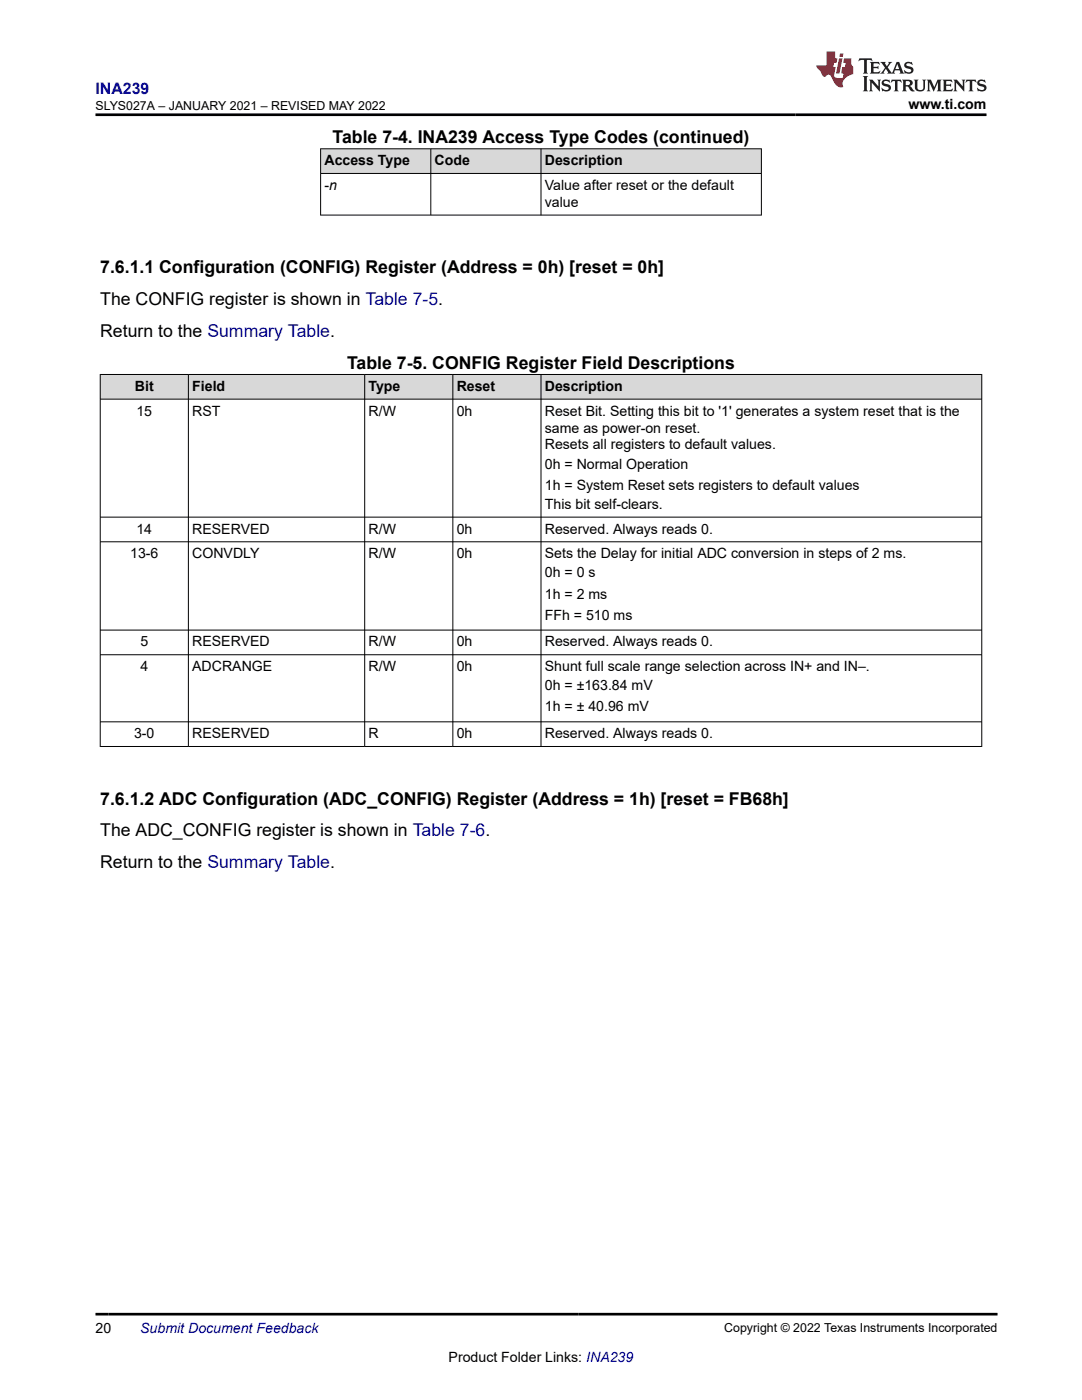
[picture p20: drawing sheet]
<svg xmlns="http://www.w3.org/2000/svg" width="216mm" height="279mm" viewBox="0 0 216 279" stroke-linecap="round" stroke-linejoin="round" font-family="sans-serif">
<defs><g id="words">
<g font-size="3.5">
<text x="66.4" y="28.5">Table 7-4. INA239 Access Type Codes (continued)</text>
<text x="20" y="54.5">7.6.1.1 Configuration (CONFIG) Register (Address = 0h) [reset = 0h]</text>
<text x="20" y="60.9">The CONFIG register is shown in Table 7-5.</text>
<text x="20" y="67.2">Return to the Summary Table.</text>
<text x="69.3" y="73.6">Table 7-5. CONFIG Register Field Descriptions</text>
<text x="20" y="160.6">7.6.1.2 ADC Configuration (ADC_CONFIG) Register (Address = 1h) [reset = FB68h]</text>
<text x="20" y="166.9">The ADC_CONFIG register is shown in Table 7-6.</text>
<text x="20" y="173.3">Return to the Summary Table.</text>
</g>
<text font-size="3.2" fill="#00f" x="19" y="18.7">INA239</text>
<g font-size="2.8">
<text x="181.3" y="21.8">www.ti.com</text>
<text x="64.7" y="33">Access Type</text>
<text x="86.7" y="33">Code</text>
<text x="108.7" y="33">Description</text>
<text x="64.7" y="37.9">-n</text>
<text x="108.7" y="37.9">Value after reset or the default</text>
<text x="108.7" y="41.3">value</text>
<text x="26.9" y="78">Bit</text>
<text x="27.2" y="82.9">15</text>
<text x="38.4" y="78">Field</text>
<text x="38.4" y="82.9">RST</text>
<text x="73.5" y="78">Type</text>
<text x="73.5" y="82.9">R/W</text>
<text x="91.1" y="78">Reset</text>
<text x="91.1" y="82.9">0h</text>
<text x="108.7" y="78">Description</text>
<text x="108.7" y="82.9">Reset Bit. Setting this bit to '1' generates a system reset that is the</text>
<text x="108.7" y="86.3">same as power-on reset.</text>
<text x="108.7" y="89.7">Resets all registers to default values.</text>
<text x="108.7" y="93.5">0h = Normal Operation</text>
<text x="108.7" y="97.7">1h = System Reset sets registers to default values</text>
<text x="108.7" y="101.6">This bit self-clears.</text>
<text x="27.2" y="106.5">14</text>
<text x="38.4" y="106.5">RESERVED</text>
<text x="73.5" y="106.5">R/W</text>
<text x="91.1" y="106.5">0h</text>
<text x="108.7" y="106.5">Reserved. Always reads 0.</text>
<text x="26" y="111.4">13-6</text>
<text x="38.4" y="111.4">CONVDLY</text>
<text x="73.5" y="111.4">R/W</text>
<text x="91.1" y="111.4">0h</text>
<text x="108.7" y="111.4">Sets the Delay for initial ADC conversion in steps of 2 ms.</text>
<text x="108.7" y="115.2">0h = 0 s</text>
<text x="108.7" y="119.4">1h = 2 ms</text>
<text x="108.7" y="123.7">FFh = 510 ms</text>
<text x="28" y="129">5</text>
<text x="38.4" y="129">RESERVED</text>
<text x="73.5" y="129">R/W</text>
<text x="91.1" y="129">0h</text>
<text x="108.7" y="129">Reserved. Always reads 0.</text>
<text x="28" y="133.9">4</text>
<text x="38.4" y="133.9">ADCRANGE</text>
<text x="73.5" y="133.9">R/W</text>
<text x="91.1" y="133.9">0h</text>
<text x="108.7" y="133.9">Shunt full scale range selection across IN+ and IN–.</text>
<text x="108.7" y="137.8">0h = ±163.84 mV</text>
<text x="108.7" y="142">1h = ± 40.96 mV</text>
<text x="26.8" y="147.3">3-0</text>
<text x="38.4" y="147.3">RESERVED</text>
<text x="73.5" y="147.3">R</text>
<text x="91.1" y="147.3">0h</text>
<text x="108.7" y="147.3">Reserved. Always reads 0.</text>
<text x="19" y="266.1">20</text>
<text x="89.5" y="271.7">Product Folder Links: INA239</text>
</g>
<text font-size="2.8" fill="#00f" x="28" y="266.1">Submit Document Feedback</text>
<g font-size="2.5">
<text x="19" y="21.9">SLYS027A – JANUARY 2021 – REVISED MAY 2022</text>
<text x="144.5" y="265.8">Copyright © 2022 Texas Instruments Incorporated</text>
</g>
</g></defs>
<g fill="#d8d8d8">
<path d="M64 29.7h87.9v4.9h-87.9z" fill-rule="evenodd"/>
<path d="M64 29.8h21.9v4.8h-21.9z" fill-rule="evenodd"/>
<path d="M86 29.8h21.9v4.8h-21.9z" fill-rule="evenodd"/>
<path d="M108 29.8h43.9v4.8h-43.9z" fill-rule="evenodd"/>
</g>
<path d="M63.9 29.7h88.1M63.9 34.6h88.1M64 29.6v13.4M86 29.6v13.4M108 29.6v13.4M151.9 29.6v13.4M63.9 42.9h88.1" fill="none" stroke="#000" stroke-width=".2"/>
<g fill="#d8d8d8">
<path d="M20 74.7h175.9v5h-175.9z" fill-rule="evenodd"/>
<path d="M20.1 74.8h17.4v4.8h-17.4z" fill-rule="evenodd"/>
<path d="M37.7 74.8h35v4.8h-35z" fill-rule="evenodd"/>
<path d="M72.8 74.8h17.5v4.8h-17.5z" fill-rule="evenodd"/>
<path d="M90.4 74.8h17.5v4.8h-17.5z" fill-rule="evenodd"/>
<path d="M108 74.8h87.8v4.8h-87.8z" fill-rule="evenodd"/>
</g>
<g fill="none" stroke="#000" stroke-width=".2">
<path d="M19.9 74.7h176.1M19.9 79.7h176.1M20 74.7v74.3M37.6 74.7v74.3M72.8 74.7v74.3M90.4 74.7v74.3M107.9 74.7v74.3M195.9 74.7v74.3M19.9 103.2h176.1M19.9 108.1h176.1M19.9 125.7h176.1M19.9 130.7h176.1"/>
<path d="M19.9 144.1h176.1M19.9 149h176.1"/>
</g>
<path d="M171.5 11.6l-.2 .6 .5-.2h.6v.1v2.2l-.2 .4h1l-.2-.4v-2.2v-.1h.5l.5 .2-.1-.6zM173.6 12.4l.2 .3v1.6l-.2 .4h1.9l.1-.6a1.08 1.08 0 0 1-1.3 .2v-.7h.6l.4 .2v-.7l-.4 .2h-.6v-.5l.2-.2a1 1 0 0 1 1 .3l-.1-.5zM175.7 12.4l.9 1.1-1 1.2h.9l-.2-.2 .5-.8 .4 .8-.2 .2h1.6l-.2-.2 .2-.5h.9l.1 .5-.1 .2h.9l-.2-.4-.8-1.9h-.5l-.9 2.1-.9-1.1 .9-1h-.8l.2 .2-.4 .6-.4-.6 .2-.2zM179 12.8l.4 1h-.7zM180.7 12.5a.65 .65 0 0 0-.2 .7 .65 .65 0 0 0 .6 .5l.6 .1 .1 .3a.79 .79 0 0 1-.7 .4 .79 .79 0 0 1-.7-.5l.1 .7 .2-.1a.93 .93 0 0 0 1.1 0 .93 .93 0 0 0 .4-.9 1.46 1.46 0 0 0-1.2-.6l-.1-.3a1.09 1.09 0 0 1 1.2 .2l-.2-.6-.1 .1-.5-.2zM172.2 15.2l.2 .4v2.2l-.2 .4h1l-.2-.4v-2.2l.2-.4zM173.4 15.9l.2 .4v1.5l-.2 .4h.8l-.3-.4 .1-1.3 1.6 1.8v-2l.2-.4h-.7l.1 .2 .1 1.1-1.2-1.3zM176.2 16a.65 .65 0 0 0-.2 .8 .65 .65 0 0 0 .6 .4l.6 .2 .1 .2a.79 .79 0 0 1-.7 .4 .79 .79 0 0 1-.7-.5l.1 .7 .2-.1a.93 .93 0 0 0 1.1 .1 .93 .93 0 0 0 .4-1 1.46 1.46 0 0 0-1.2-.5l-.1-.4a1.09 1.09 0 0 1 1.2 .2l-.1-.6-.2 .1-.5-.1zM177.9 15.9l-.1 .6a.63 .63 0 0 1 .8-.3v1.6l-.3 .4h1l-.2-.4v-1.6a.66 .66 0 0 1 .8 .3l-.1-.6zM180 15.9l.2 .4v1.5l-.2 .4h1l-.2-.2-.1-.7h.5l.1 .2a.79 .79 0 0 0 1.2 .6l-1-.9a.61 .61 0 0 0 .6-.6 .61 .61 0 0 0-.5-.7zM180.8 16.2h.1a.47 .47 0 0 1 .5 .1 .47 .47 0 0 1 .1 .5l-.1 .1-.7 .1zM182.3 15.9l.2 .2a2.27 2.27 0 0 0 .4 2 1.04 1.04 0 0 0 1.7-.7v-1.3l.2-.2h-.8l.2 .4v1.1a.6 .6 0 0 1-.6 .6 .6 .6 0 0 1-.6-.6v-1.1l.3-.4zM184.9 15.9l.2 .4v1.5l-.2 .4h.8l-.3-.4v-1.4l.9 1.9 .9-1.9v1.4l-.3 .4h1l-.2-.4v-1.5l.2-.4h-.8l-.7 1.5-.6-1.5zM188.1 15.9l.2 .4v1.5l-.2 .4h1.9l.1-.6a1.09 1.09 0 0 1-1.3 .2v-.7h.6l.4 .2v-.6l-.4 .2h-.6v-.6l.2-.1a1.01 1.01 0 0 1 1 .3l-.1-.6zM190.2 15.9l.3 .4v1.5l-.3 .4h.8l-.2-.4v-1.3l1.6 1.8v-2l.2-.4h-.7l.2 .2v1.1l-1.2-1.3zM192.8 15.9l-.1 .6a.63 .63 0 0 1 .8-.3v1.6l-.3 .4h1l-.2-.4v-1.6a.66 .66 0 0 1 .8 .3l-.1-.6zM195.2 16a.65 .65 0 0 0-.2 .8 .65 .65 0 0 0 .6 .4l.6 .2 .2 .2a.79 .79 0 0 1-.7 .4 .79 .79 0 0 1-.7-.5l.1 .7 .2-.1a.93 .93 0 0 0 1 .1 .93 .93 0 0 0 .5-1 1.46 1.46 0 0 0-1.3-.5v-.4a1.09 1.09 0 0 1 1.2 .2l-.2-.6-.2 .1-.5-.1z" fill="#231f20"/>
<path d="M164.9 10.3v2.7h-2l.1 .4 .8 1a.95 .95 0 0 0 1 .9 .59 .59 0 0 1 .5-.4 .59 .59 0 0 1 .5 .3l.4 .8a1.59 1.59 0 0 0 2.1 1.4 1.61 1.61 0 0 1 1-2.3l1-.3-.1-1.5a1.59 1.59 0 0 1-.3-1.7h-1.5l-.2 .9h.6l-.2 .9h-.5l-.2 .9v.3l.4 .1-.1 .9h-.7a.73 .73 0 0 1-1-.7l.3-1.5h-.5l.1-.9h.5l.2-.9h-.5v-1.3zM167.4 11.6l-.6 3.1h.7l.6-3.1zM167.6 10.7l-.1 .6h.7l.1-.6z" fill="#ed1c24"/>
<path d="M19 22.9h177.8M19 262.3h180" fill="none" stroke="#000" stroke-width=".53"/>
<use href="#words"/>
</svg>
